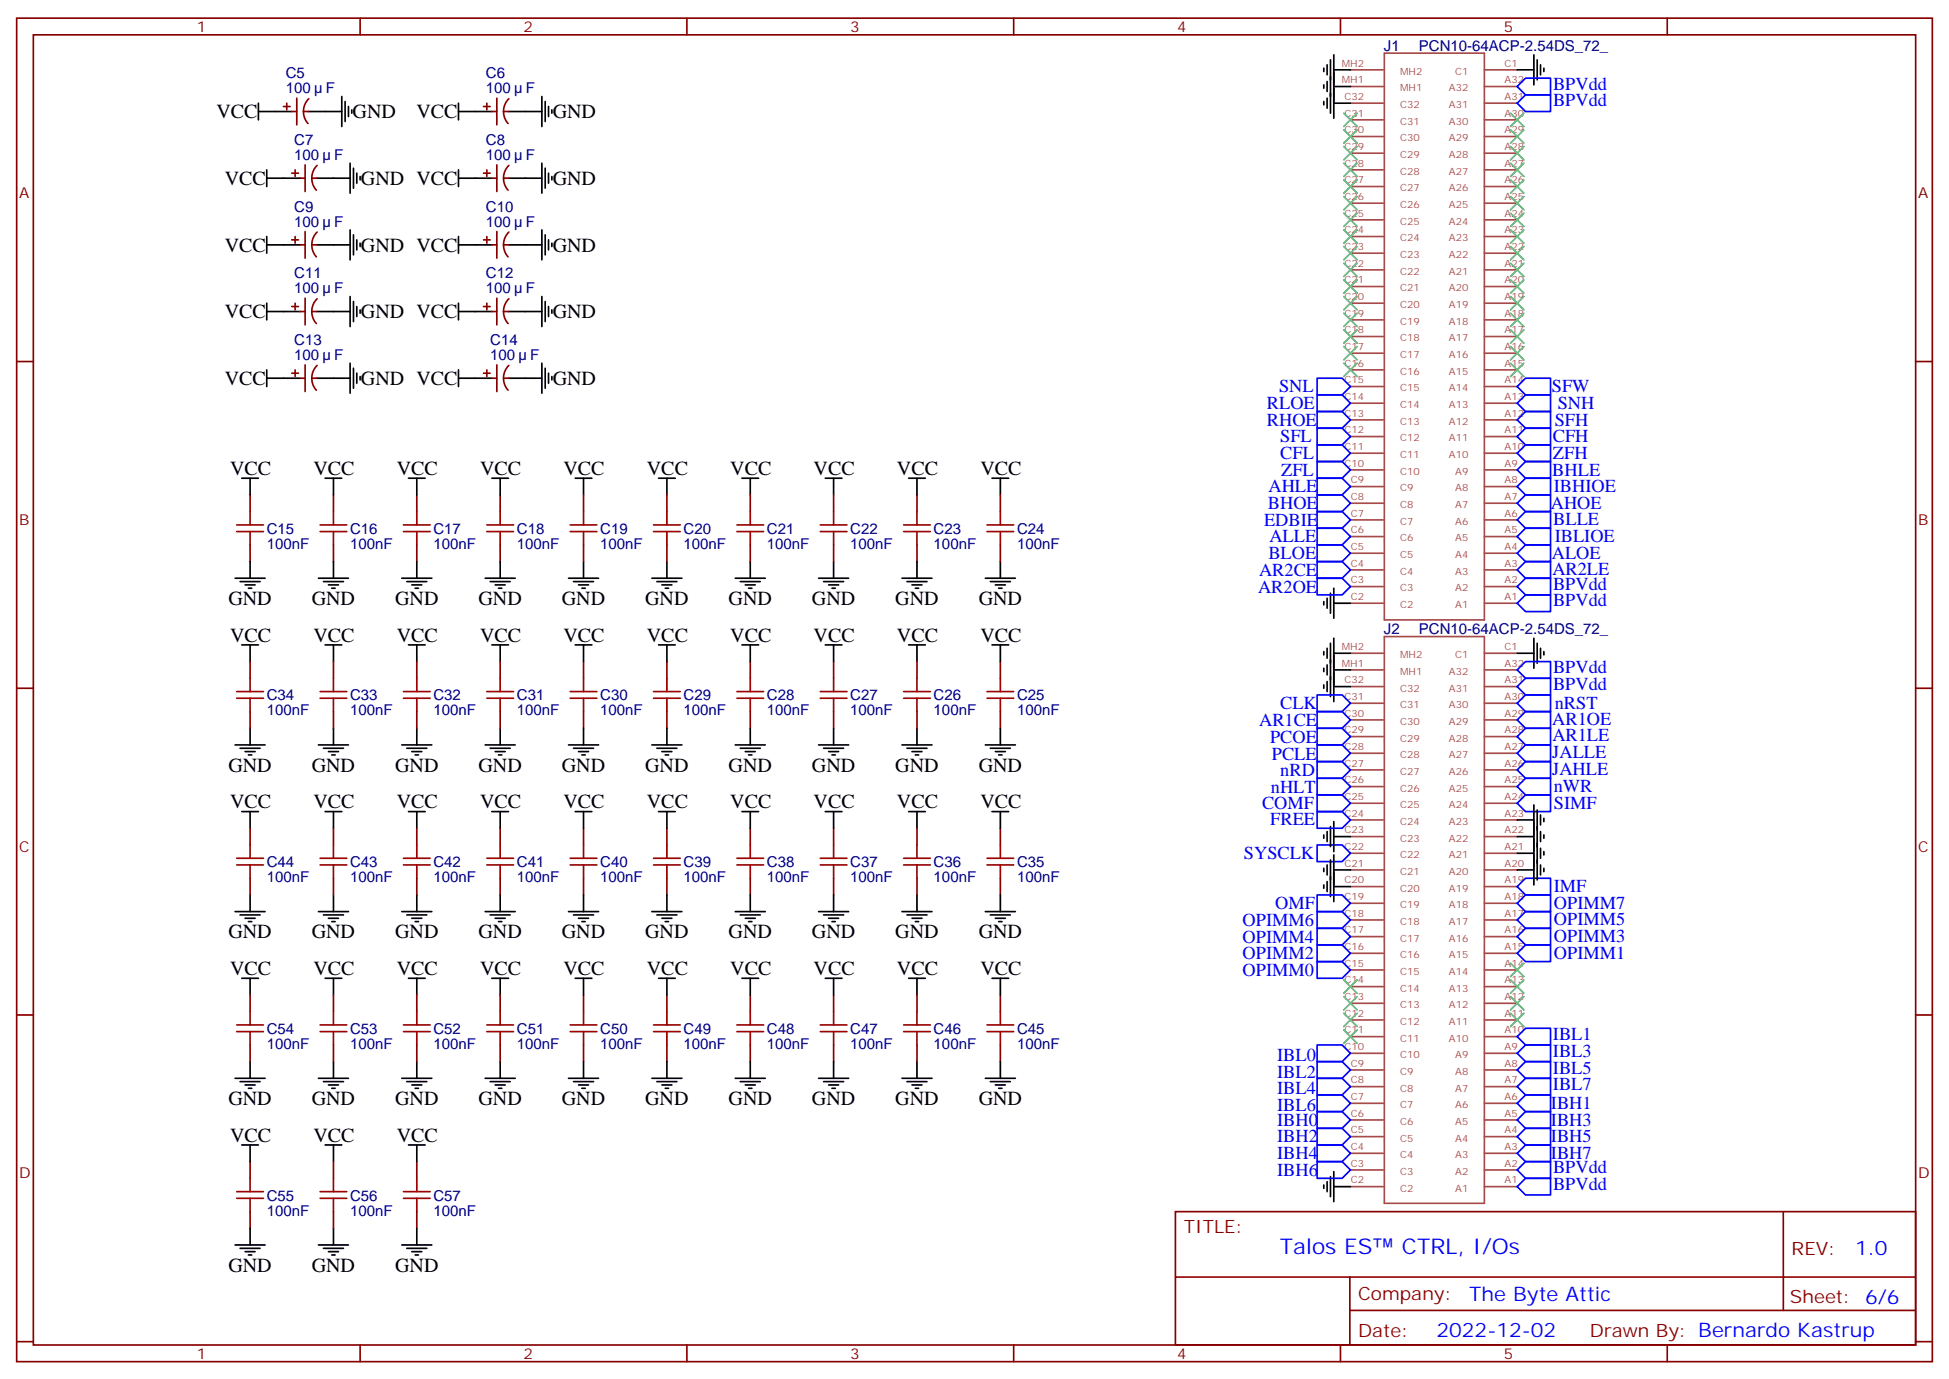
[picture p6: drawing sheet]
<svg xmlns="http://www.w3.org/2000/svg" width="412mm" height="292mm" viewBox="0 0 412 292" stroke-linecap="round" stroke-linejoin="round" font-family="sans-serif">
<defs><g id="words">
<g font-size="4.6" fill="#00f">
<text x="270.8" y="265.5">Talos ES</text>
<text x="296.6" y="265.5">CTRL, I/Os</text>
</g>
<g font-size="4.2">
<text x="45.8" y="25">VCC</text>
<text x="74.6" y="25">GND</text>
<text x="88.1" y="25">VCC</text>
<text x="116.9" y="25">GND</text>
<text x="47.6" y="39.1">VCC</text>
<text x="76.4" y="39.1">GND VCC</text>
<text x="116.9" y="39.1">GND</text>
<text x="47.6" y="53.2">VCC</text>
<text x="76.4" y="53.2">GND VCC</text>
<text x="116.9" y="53.2">GND</text>
<text x="47.6" y="67.3">VCC</text>
<text x="76.4" y="67.3">GND VCC</text>
<text x="116.9" y="67.3">GND</text>
<text x="47.6" y="81.5">VCC</text>
<text x="76.4" y="81.5">GND VCC</text>
<text x="116.9" y="81.5">GND</text>
<text x="48.7" y="100.5">VCC</text>
<text x="66.3" y="100.5">VCC</text>
<text x="84" y="100.5">VCC</text>
<text x="101.6" y="100.5">VCC</text>
<text x="119.2" y="100.5">VCC</text>
<text x="136.9" y="100.5">VCC</text>
<text x="154.5" y="100.5">VCC</text>
<text x="172.2" y="100.5">VCC</text>
<text x="189.8" y="100.5">VCC</text>
<text x="207.4" y="100.5">VCC</text>
<text x="48.3" y="128">GND</text>
<text x="66" y="128">GND</text>
<text x="83.6" y="128">GND</text>
<text x="101.2" y="128">GND</text>
<text x="118.9" y="128">GND</text>
<text x="136.5" y="128">GND</text>
<text x="154.2" y="128">GND</text>
<text x="171.8" y="128">GND</text>
<text x="189.4" y="128">GND</text>
<text x="207.1" y="128">GND</text>
<text x="48.7" y="135.8">VCC</text>
<text x="66.3" y="135.8">VCC</text>
<text x="84" y="135.8">VCC</text>
<text x="101.6" y="135.8">VCC</text>
<text x="119.2" y="135.8">VCC</text>
<text x="136.9" y="135.8">VCC</text>
<text x="154.5" y="135.8">VCC</text>
<text x="172.2" y="135.8">VCC</text>
<text x="189.8" y="135.8">VCC</text>
<text x="207.4" y="135.8">VCC</text>
<text x="48.3" y="163.3">GND</text>
<text x="66" y="163.3">GND</text>
<text x="83.6" y="163.3">GND</text>
<text x="101.2" y="163.3">GND</text>
<text x="118.9" y="163.3">GND</text>
<text x="136.5" y="163.3">GND</text>
<text x="154.2" y="163.3">GND</text>
<text x="171.8" y="163.3">GND</text>
<text x="189.4" y="163.3">GND</text>
<text x="207.1" y="163.3">GND</text>
<text x="48.7" y="171.1">VCC</text>
<text x="66.3" y="171.1">VCC</text>
<text x="84" y="171.1">VCC</text>
<text x="101.6" y="171.1">VCC</text>
<text x="119.2" y="171.1">VCC</text>
<text x="136.9" y="171.1">VCC</text>
<text x="154.5" y="171.1">VCC</text>
<text x="172.2" y="171.1">VCC</text>
<text x="189.8" y="171.1">VCC</text>
<text x="207.4" y="171.1">VCC</text>
<text x="48.3" y="198.6">GND</text>
<text x="66" y="198.6">GND</text>
<text x="83.6" y="198.6">GND</text>
<text x="101.2" y="198.6">GND</text>
<text x="118.9" y="198.6">GND</text>
<text x="136.5" y="198.6">GND</text>
<text x="154.2" y="198.6">GND</text>
<text x="171.8" y="198.6">GND</text>
<text x="189.4" y="198.6">GND</text>
<text x="207.1" y="198.6">GND</text>
<text x="48.7" y="206.3">VCC</text>
<text x="66.3" y="206.3">VCC</text>
<text x="84" y="206.3">VCC</text>
<text x="101.6" y="206.3">VCC</text>
<text x="119.2" y="206.3">VCC</text>
<text x="136.9" y="206.3">VCC</text>
<text x="154.5" y="206.3">VCC</text>
<text x="172.2" y="206.3">VCC</text>
<text x="189.8" y="206.3">VCC</text>
<text x="207.4" y="206.3">VCC</text>
<text x="48.3" y="233.9">GND</text>
<text x="66" y="233.9">GND</text>
<text x="83.6" y="233.9">GND</text>
<text x="101.2" y="233.9">GND</text>
<text x="118.9" y="233.9">GND</text>
<text x="136.5" y="233.9">GND</text>
<text x="154.2" y="233.9">GND</text>
<text x="171.8" y="233.9">GND</text>
<text x="189.4" y="233.9">GND</text>
<text x="207.1" y="233.9">GND</text>
<text x="48.7" y="241.6">VCC</text>
<text x="66.3" y="241.6">VCC</text>
<text x="84" y="241.6">VCC</text>
<text x="48.3" y="269.1">GND</text>
<text x="66" y="269.1">GND</text>
<text x="83.6" y="269.1">GND</text>
</g>
<g font-size="4.2" fill="#00f">
<text x="392.5" y="265.7">1.0</text>
<text x="310.9" y="275.3">The Byte Attic</text>
<text x="304" y="283.1">2022-12-02</text>
</g>
<g font-size="3.9" fill="#00f">
<text x="328.6" y="22.5">BPVdd</text>
<text x="328.6" y="19">BPVdd</text>
<text x="270.7" y="83">SNL</text>
<text x="328.4" y="83">SFW</text>
<text x="268.1" y="86.5">RLOE</text>
<text x="329.6" y="86.6">SNH</text>
<text x="268.1" y="90.1">RHOE</text>
<text x="270.9" y="93.6">SFL</text>
<text x="328.6" y="93.6">CFH</text>
<text x="329" y="90.1">SFH</text>
<text x="270.9" y="97.1">CFL</text>
<text x="271.1" y="100.7">ZFL</text>
<text x="328.5" y="100.6">BHLE</text>
<text x="328.6" y="97.1">ZFH</text>
<text x="268.3" y="107.7">BHOE</text>
<text x="268.4" y="104.2">AHLE</text>
<text x="328.1" y="107.7">AHOE</text>
<text x="328.8" y="104.2">IBHIOE</text>
<text x="267.5" y="111.3">EDBIE</text>
<text x="328.7" y="111.2">BLLE</text>
<text x="268.4" y="118.3">BLOE</text>
<text x="268.6" y="114.8">ALLE</text>
<text x="328.4" y="118.3">ALOE</text>
<text x="329" y="114.7">IBLIOE</text>
<text x="266.2" y="125.5">AR2OE</text>
<text x="266.4" y="122">AR2CE</text>
<text x="328.5" y="121.7">AR2LE</text>
<text x="328.6" y="124.8">BPVdd</text>
<text x="328.6" y="128.3">BPVdd</text>
<text x="328.6" y="142.5">BPVdd</text>
<text x="328.6" y="146">BPVdd</text>
<text x="266.4" y="153.7">AR1CE</text>
<text x="270.9" y="150.1">CLK</text>
<text x="328.5" y="153.4">AR1OE</text>
<text x="329" y="150">nRST</text>
<text x="268.7" y="157.3">PCOE</text>
<text x="269.1" y="160.8">PCLE</text>
<text x="328.5" y="160.5">JALLE</text>
<text x="328.5" y="156.9">AR1LE</text>
<text x="268.9" y="167.7">nHLT</text>
<text x="270.9" y="164.2">nRD</text>
<text x="328.4" y="164">JAHLE</text>
<text x="328.8" y="167.6">nWR</text>
<text x="267" y="171.3">COMF</text>
<text x="328.8" y="171.2">SIMF</text>
<text x="268.8" y="174.7">FREE</text>
<text x="263.2" y="181.8">SYSCLK</text>
<text x="328.8" y="188.8">IMF</text>
<text x="262.9" y="196">OPIMM6</text>
<text x="269.8" y="192.4">OMF</text>
<text x="328.8" y="192.3">OPIMM7</text>
<text x="328.8" y="195.9">OPIMM5</text>
<text x="262.9" y="199.5">OPIMM4</text>
<text x="262.9" y="203">OPIMM2</text>
<text x="328.8" y="199.4">OPIMM3</text>
<text x="328.8" y="202.9">OPIMM1</text>
<text x="262.9" y="206.5">OPIMM0</text>
<text x="328.6" y="220.2">IBL1</text>
<text x="270.2" y="224.5">IBL0</text>
<text x="328.6" y="223.7">IBL3</text>
<text x="328.6" y="227.3">IBL5</text>
<text x="270.2" y="228.1">IBL2</text>
<text x="270.2" y="231.6">IBL4</text>
<text x="328.6" y="230.8">IBL7</text>
<text x="270.2" y="238.2">IBH0</text>
<text x="270.2" y="235.1">IBL6</text>
<text x="328.2" y="234.7">IBH1</text>
<text x="328.2" y="238.3">IBH3</text>
<text x="270.2" y="241.8">IBH2</text>
<text x="270.2" y="245.3">IBH4</text>
<text x="328.2" y="241.8">IBH5</text>
<text x="328.2" y="245.3">IBH7</text>
<text x="270.2" y="248.8">IBH6</text>
<text x="328.6" y="248.3">BPVdd</text>
<text x="328.6" y="251.8">BPVdd</text>
</g>
<g font-size="3.9" fill="#800">
<text x="250.5" y="261">TITLE:</text>
<text x="379.1" y="265.7">REV:</text>
<text x="287.4" y="275.2">Company:</text>
<text x="378.7" y="275.8">Sheet: 6/6</text>
<text x="287.4" y="282.9">Date:</text>
<text x="336.4" y="283">Drawn By: Bernardo Kastrup</text>
</g>
<g font-size="3.2" fill="#800">
<text x="41.6" y="6.8">1</text>
<text x="110.8" y="6.8">2</text>
<text x="179.9" y="6.8">3</text>
<text x="249.1" y="6.8">4</text>
<text x="318.2" y="6.8">5</text>
<text x="4.1" y="41.9">A</text>
<text x="405.9" y="41.9">A</text>
<text x="4.1" y="111.1">B</text>
<text x="405.9" y="111.1">B</text>
<text x="4.1" y="180.2">C</text>
<text x="405.9" y="180.2">C</text>
<text x="4.1" y="249.4">D</text>
<text x="405.9" y="249.4">D</text>
<text x="41.6" y="287.7">1</text>
<text x="110.8" y="287.7">2</text>
<text x="179.9" y="287.7">3</text>
<text x="249.1" y="287.7">4</text>
<text x="318.2" y="287.7">5</text>
</g>
<g font-size="3.2" fill="#000080">
<text x="292.8" y="10.7">J1</text>
<text x="300.2" y="10.7">PCN10-64ACP-2.54DS_72_</text>
<text x="60.5" y="16.5">C5</text>
<text x="102.8" y="16.5">C6</text>
<text x="60.5" y="19.7">100</text>
<text x="69" y="19.7">F</text>
<text x="102.8" y="19.7">100</text>
<text x="111.3" y="19.7">F</text>
<text x="62.2" y="33.8">100</text>
<text x="62.2" y="30.7">C7</text>
<text x="70.7" y="33.8">F</text>
<text x="102.8" y="33.8">100</text>
<text x="102.8" y="30.7">C8</text>
<text x="111.3" y="33.8">F</text>
<text x="62.2" y="47.9">100</text>
<text x="62.2" y="44.8">C9</text>
<text x="70.7" y="47.9">F</text>
<text x="102.8" y="47.9">100</text>
<text x="102.8" y="44.8">C10</text>
<text x="111.3" y="47.9">F</text>
<text x="62.2" y="58.9">C11</text>
<text x="102.8" y="58.9">C12</text>
<text x="62.2" y="62.1">100</text>
<text x="70.7" y="62.1">F</text>
<text x="102.8" y="62.1">100</text>
<text x="111.3" y="62.1">F</text>
<text x="62.2" y="76.2">100</text>
<text x="62.2" y="73">C13</text>
<text x="70.7" y="76.2">F</text>
<text x="103.7" y="76.2">100</text>
<text x="103.7" y="73.1">C14</text>
<text x="112.2" y="76.2">F</text>
<text x="56.4" y="113">C15</text>
<text x="74.1" y="113">C16</text>
<text x="91.7" y="113">C17</text>
<text x="109.4" y="113">C18</text>
<text x="127" y="113">C19</text>
<text x="144.6" y="113">C20</text>
<text x="162.3" y="113">C21</text>
<text x="179.9" y="113">C22</text>
<text x="197.6" y="113">C23</text>
<text x="215.2" y="113">C24</text>
<text x="56.4" y="116.1">100nF</text>
<text x="74.1" y="116.1">100nF</text>
<text x="91.7" y="116.1">100nF</text>
<text x="109.4" y="116.1">100nF</text>
<text x="127" y="116.1">100nF</text>
<text x="144.6" y="116.1">100nF</text>
<text x="162.3" y="116.1">100nF</text>
<text x="179.9" y="116.1">100nF</text>
<text x="197.6" y="116.1">100nF</text>
<text x="215.2" y="116.1">100nF</text>
<text x="292.8" y="134.2">J2</text>
<text x="300.2" y="134.2">PCN10-64ACP-2.54DS_72_</text>
<text x="56.4" y="148.3">C34</text>
<text x="74.1" y="148.3">C33</text>
<text x="91.7" y="148.3">C32</text>
<text x="109.4" y="148.3">C31</text>
<text x="127" y="148.3">C30</text>
<text x="144.6" y="148.3">C29</text>
<text x="162.3" y="148.3">C28</text>
<text x="179.9" y="148.3">C27</text>
<text x="197.6" y="148.3">C26</text>
<text x="215.2" y="148.3">C25</text>
<text x="56.4" y="151.4">100nF</text>
<text x="74.1" y="151.4">100nF</text>
<text x="91.7" y="151.4">100nF</text>
<text x="109.4" y="151.4">100nF</text>
<text x="127" y="151.4">100nF</text>
<text x="144.6" y="151.4">100nF</text>
<text x="162.3" y="151.4">100nF</text>
<text x="179.9" y="151.4">100nF</text>
<text x="197.6" y="151.4">100nF</text>
<text x="215.2" y="151.4">100nF</text>
<text x="56.4" y="183.5">C44</text>
<text x="74.1" y="183.5">C43</text>
<text x="91.7" y="183.5">C42</text>
<text x="109.4" y="183.5">C41</text>
<text x="127" y="183.5">C40</text>
<text x="144.6" y="183.5">C39</text>
<text x="162.3" y="183.5">C38</text>
<text x="179.9" y="183.5">C37</text>
<text x="197.6" y="183.5">C36</text>
<text x="215.2" y="183.5">C35</text>
<text x="56.4" y="186.7">100nF</text>
<text x="74.1" y="186.7">100nF</text>
<text x="91.7" y="186.7">100nF</text>
<text x="109.4" y="186.7">100nF</text>
<text x="127" y="186.7">100nF</text>
<text x="144.6" y="186.7">100nF</text>
<text x="162.3" y="186.7">100nF</text>
<text x="179.9" y="186.7">100nF</text>
<text x="197.6" y="186.7">100nF</text>
<text x="215.2" y="186.7">100nF</text>
<text x="56.4" y="222">100nF</text>
<text x="56.4" y="218.8">C54</text>
<text x="74.1" y="222">100nF</text>
<text x="74.1" y="218.8">C53</text>
<text x="91.7" y="222">100nF</text>
<text x="91.7" y="218.8">C52</text>
<text x="109.4" y="222">100nF</text>
<text x="109.4" y="218.8">C51</text>
<text x="127" y="222">100nF</text>
<text x="127" y="218.8">C50</text>
<text x="144.6" y="222">100nF</text>
<text x="144.6" y="218.8">C49</text>
<text x="162.3" y="222">100nF</text>
<text x="162.3" y="218.8">C48</text>
<text x="179.9" y="222">100nF</text>
<text x="179.9" y="218.8">C47</text>
<text x="197.6" y="222">100nF</text>
<text x="197.6" y="218.8">C46</text>
<text x="215.2" y="222">100nF</text>
<text x="215.2" y="218.8">C45</text>
<text x="56.4" y="257.3">100nF</text>
<text x="56.4" y="254.1">C55</text>
<text x="74.1" y="257.3">100nF</text>
<text x="74.1" y="254.1">C56</text>
<text x="91.7" y="257.3">100nF</text>
<text x="91.7" y="254.1">C57</text>
</g>
<g font-size="2.1" fill="#a54b4b">
<text x="283.9" y="17.6">MH1</text>
<text x="283.9" y="14.1">MH2</text>
<text x="296.3" y="15.8">MH2</text>
<text x="307.9" y="15.8">C1</text>
<text x="318.4" y="17.6">A32</text>
<text x="318.4" y="14.1">C1</text>
<text x="284.5" y="21.1">C32</text>
<text x="296.3" y="22.9">C32</text>
<text x="296.3" y="19.3">MH1</text>
<text x="306.6" y="22.9">A31</text>
<text x="306.6" y="19.3">A32</text>
<text x="318.4" y="21.1">A31</text>
<text x="284.5" y="28.2">C30</text>
<text x="284.5" y="24.7">C31</text>
<text x="296.3" y="29.9">C30</text>
<text x="296.3" y="26.4">C31</text>
<text x="306.6" y="29.9">A29</text>
<text x="306.6" y="26.4">A30</text>
<text x="318.4" y="28.2">A29</text>
<text x="318.4" y="24.7">A30</text>
<text x="284.5" y="35.3">C28</text>
<text x="284.5" y="31.7">C29</text>
<text x="296.3" y="33.5">C29</text>
<text x="306.6" y="33.5">A28</text>
<text x="318.4" y="35.3">A27</text>
<text x="318.4" y="31.7">A28</text>
<text x="284.5" y="38.8">C27</text>
<text x="296.3" y="40.5">C27</text>
<text x="296.3" y="37">C28</text>
<text x="306.6" y="40.5">A26</text>
<text x="306.6" y="37">A27</text>
<text x="318.4" y="38.8">A26</text>
<text x="284.5" y="45.8">C25</text>
<text x="284.5" y="42.3">C26</text>
<text x="296.3" y="47.6">C25</text>
<text x="296.3" y="44">C26</text>
<text x="306.6" y="47.6">A24</text>
<text x="306.6" y="44">A25</text>
<text x="318.4" y="45.8">A24</text>
<text x="318.4" y="42.3">A25</text>
<text x="284.5" y="52.9">C23</text>
<text x="284.5" y="49.4">C24</text>
<text x="296.3" y="51.1">C24</text>
<text x="306.6" y="51.1">A23</text>
<text x="318.4" y="52.9">A22</text>
<text x="318.4" y="49.4">A23</text>
<text x="284.5" y="59.9">C21</text>
<text x="284.5" y="56.4">C22</text>
<text x="296.3" y="58.2">C22</text>
<text x="296.3" y="54.6">C23</text>
<text x="306.6" y="58.2">A21</text>
<text x="306.6" y="54.6">A22</text>
<text x="318.4" y="59.9">A20</text>
<text x="318.4" y="56.4">A21</text>
<text x="284.5" y="63.5">C20</text>
<text x="296.3" y="65.2">C20</text>
<text x="296.3" y="61.7">C21</text>
<text x="306.6" y="65.2">A19</text>
<text x="306.6" y="61.7">A20</text>
<text x="318.4" y="63.5">A19</text>
<text x="284.5" y="70.5">C18</text>
<text x="284.5" y="67">C19</text>
<text x="296.3" y="68.7">C19</text>
<text x="306.6" y="68.7">A18</text>
<text x="318.4" y="70.5">A17</text>
<text x="318.4" y="67">A18</text>
<text x="284.5" y="77.6">C16</text>
<text x="284.5" y="74.1">C17</text>
<text x="296.3" y="75.8">C17</text>
<text x="296.3" y="72.3">C18</text>
<text x="306.6" y="75.8">A16</text>
<text x="306.6" y="72.3">A17</text>
<text x="318.4" y="77.6">A15</text>
<text x="318.4" y="74.1">A16</text>
<text x="284.5" y="81.1">C15</text>
<text x="296.3" y="82.8">C15</text>
<text x="296.3" y="79.3">C16</text>
<text x="306.6" y="82.8">A14</text>
<text x="306.6" y="79.3">A15</text>
<text x="318.4" y="81.1">A14</text>
<text x="284.5" y="88.2">C13</text>
<text x="284.5" y="84.6">C14</text>
<text x="296.3" y="89.9">C13</text>
<text x="296.3" y="86.4">C14</text>
<text x="306.6" y="89.9">A12</text>
<text x="306.6" y="86.4">A13</text>
<text x="318.4" y="88.2">A12</text>
<text x="318.4" y="84.6">A13</text>
<text x="284.5" y="95.2">C11</text>
<text x="284.5" y="91.7">C12</text>
<text x="296.3" y="93.4">C12</text>
<text x="306.6" y="93.4">A11</text>
<text x="318.4" y="95.2">A10</text>
<text x="318.4" y="91.7">A11</text>
<text x="284.5" y="98.8">C10</text>
<text x="296.3" y="100.5">C10</text>
<text x="296.3" y="97">C11</text>
<text x="306.6" y="97">A10</text>
<text x="307.9" y="100.5">A9</text>
<text x="318.4" y="98.8">A9</text>
<text x="285.8" y="105.8">C8</text>
<text x="285.8" y="102.3">C9</text>
<text x="296.3" y="107.5">C8</text>
<text x="296.3" y="104">C9</text>
<text x="307.9" y="107.5">A7</text>
<text x="307.9" y="104">A8</text>
<text x="318.4" y="105.8">A7</text>
<text x="318.4" y="102.3">A8</text>
<text x="285.8" y="112.9">C6</text>
<text x="285.8" y="109.3">C7</text>
<text x="296.3" y="111.1">C7</text>
<text x="307.9" y="111.1">A6</text>
<text x="318.4" y="112.9">A5</text>
<text x="318.4" y="109.3">A6</text>
<text x="285.8" y="119.9">C4</text>
<text x="285.8" y="116.4">C5</text>
<text x="296.3" y="118.1">C5</text>
<text x="296.3" y="114.6">C6</text>
<text x="307.9" y="118.1">A4</text>
<text x="307.9" y="114.6">A5</text>
<text x="318.4" y="119.9">A3</text>
<text x="318.4" y="116.4">A4</text>
<text x="285.8" y="123.4">C3</text>
<text x="296.3" y="125.2">C3</text>
<text x="296.3" y="121.7">C4</text>
<text x="307.9" y="125.2">A2</text>
<text x="307.9" y="121.7">A3</text>
<text x="318.4" y="123.4">A2</text>
<text x="285.8" y="127">C2</text>
<text x="296.3" y="128.7">C2</text>
<text x="307.9" y="128.7">A1</text>
<text x="318.4" y="127">A1</text>
<text x="283.9" y="137.6">MH2</text>
<text x="318.4" y="137.6">C1</text>
<text x="283.9" y="141.1">MH1</text>
<text x="296.3" y="142.8">MH1</text>
<text x="296.3" y="139.3">MH2</text>
<text x="306.6" y="142.8">A32</text>
<text x="307.9" y="139.3">C1</text>
<text x="318.4" y="141.1">A32</text>
<text x="284.5" y="148.1">C31</text>
<text x="284.5" y="144.6">C32</text>
<text x="296.3" y="149.9">C31</text>
<text x="296.3" y="146.3">C32</text>
<text x="306.6" y="149.9">A30</text>
<text x="306.6" y="146.3">A31</text>
<text x="318.4" y="148.1">A30</text>
<text x="318.4" y="144.6">A31</text>
<text x="284.5" y="155.2">C29</text>
<text x="284.5" y="151.7">C30</text>
<text x="296.3" y="153.4">C30</text>
<text x="306.6" y="153.4">A29</text>
<text x="318.4" y="155.2">A28</text>
<text x="318.4" y="151.7">A29</text>
<text x="284.5" y="158.7">C28</text>
<text x="296.3" y="160.5">C28</text>
<text x="296.3" y="156.9">C29</text>
<text x="306.6" y="160.5">A27</text>
<text x="306.6" y="156.9">A28</text>
<text x="318.4" y="158.7">A27</text>
<text x="284.5" y="165.8">C26</text>
<text x="284.5" y="162.3">C27</text>
<text x="296.3" y="167.5">C26</text>
<text x="296.3" y="164">C27</text>
<text x="306.6" y="167.5">A25</text>
<text x="306.6" y="164">A26</text>
<text x="318.4" y="165.8">A25</text>
<text x="318.4" y="162.3">A26</text>
<text x="284.5" y="172.8">C24</text>
<text x="284.5" y="169.3">C25</text>
<text x="296.3" y="171">C25</text>
<text x="306.6" y="171">A24</text>
<text x="318.4" y="172.8">A23</text>
<text x="318.4" y="169.3">A24</text>
<text x="284.5" y="179.9">C22</text>
<text x="284.5" y="176.4">C23</text>
<text x="296.3" y="178.1">C23</text>
<text x="296.3" y="174.6">C24</text>
<text x="306.6" y="178.1">A22</text>
<text x="306.6" y="174.6">A23</text>
<text x="318.4" y="179.9">A21</text>
<text x="318.4" y="176.4">A22</text>
<text x="284.5" y="183.4">C21</text>
<text x="296.3" y="185.2">C21</text>
<text x="296.3" y="181.6">C22</text>
<text x="306.6" y="185.2">A20</text>
<text x="306.6" y="181.6">A21</text>
<text x="318.4" y="183.4">A20</text>
<text x="284.5" y="190.5">C19</text>
<text x="284.5" y="186.9">C20</text>
<text x="296.3" y="188.7">C20</text>
<text x="306.6" y="188.7">A19</text>
<text x="318.4" y="190.5">A18</text>
<text x="318.4" y="186.9">A19</text>
<text x="284.5" y="197.5">C17</text>
<text x="284.5" y="194">C18</text>
<text x="296.3" y="195.7">C18</text>
<text x="296.3" y="192.2">C19</text>
<text x="306.6" y="195.7">A17</text>
<text x="306.6" y="192.2">A18</text>
<text x="318.4" y="197.5">A16</text>
<text x="318.4" y="194">A17</text>
<text x="284.5" y="201.1">C16</text>
<text x="296.3" y="202.8">C16</text>
<text x="296.3" y="199.3">C17</text>
<text x="306.6" y="202.8">A15</text>
<text x="306.6" y="199.3">A16</text>
<text x="318.4" y="201.1">A15</text>
<text x="284.5" y="208.1">C14</text>
<text x="284.5" y="204.6">C15</text>
<text x="296.3" y="209.8">C14</text>
<text x="296.3" y="206.3">C15</text>
<text x="306.6" y="209.8">A13</text>
<text x="306.6" y="206.3">A14</text>
<text x="318.4" y="208.1">A13</text>
<text x="318.4" y="204.6">A14</text>
<text x="284.5" y="215.2">C12</text>
<text x="284.5" y="211.6">C13</text>
<text x="296.3" y="213.4">C13</text>
<text x="306.6" y="213.4">A12</text>
<text x="318.4" y="215.2">A11</text>
<text x="318.4" y="211.6">A12</text>
<text x="284.5" y="218.7">C11</text>
<text x="296.3" y="220.4">C11</text>
<text x="296.3" y="216.9">C12</text>
<text x="306.6" y="220.4">A10</text>
<text x="306.6" y="216.9">A11</text>
<text x="318.4" y="218.7">A10</text>
<text x="284.5" y="222.2">C10</text>
<text x="285.8" y="225.8">C9</text>
<text x="296.3" y="227.5">C9</text>
<text x="296.3" y="224">C10</text>
<text x="307.9" y="227.5">A8</text>
<text x="307.9" y="224">A9</text>
<text x="318.4" y="225.8">A8</text>
<text x="318.4" y="222.2">A9</text>
<text x="285.8" y="232.8">C7</text>
<text x="285.8" y="229.3">C8</text>
<text x="296.3" y="231">C8</text>
<text x="307.9" y="231">A7</text>
<text x="318.4" y="232.8">A6</text>
<text x="318.4" y="229.3">A7</text>
<text x="285.8" y="239.9">C5</text>
<text x="285.8" y="236.3">C6</text>
<text x="296.3" y="238.1">C6</text>
<text x="296.3" y="234.5">C7</text>
<text x="307.9" y="238.1">A5</text>
<text x="307.9" y="234.5">A6</text>
<text x="318.4" y="239.9">A4</text>
<text x="318.4" y="236.3">A5</text>
<text x="285.8" y="243.4">C4</text>
<text x="296.3" y="245.1">C4</text>
<text x="296.3" y="241.6">C5</text>
<text x="307.9" y="245.1">A3</text>
<text x="307.9" y="241.6">A4</text>
<text x="318.4" y="243.4">A3</text>
<text x="285.8" y="250.4">C2</text>
<text x="285.8" y="246.9">C3</text>
<text x="296.3" y="248.7">C3</text>
<text x="307.9" y="248.7">A2</text>
<text x="318.4" y="250.4">A1</text>
<text x="318.4" y="246.9">A2</text>
<text x="296.3" y="252.2">C2</text>
<text x="307.9" y="252.2">A1</text>
</g>
</g></defs>
<g fill="none" stroke="#870000" stroke-width=".35">
<path d="M3.5 3.8h405.4v284.4h-405.4zM7.1 7.4h398.2v277.3h-398.2zM76.2 3.8v3.6M145.3 3.8v3.6M214.5 3.8v3.6M283.6 3.8v3.6M352.8 3.8v3.6M60 22.5h1.4M60.7 21.8v1.4M61.7 23.6h1.1M61.7 36.7h1.4M62.4 35.9v1.5"/>
<path d="M62.8 20.8v5.6M63.5 37.7h1.1M64.2 23.6h1.1M64.6 34.9v5.6M65.3 20.9a3.8 3.8 0 0 0-.1 5.2M66 37.7h1M67.1 35a3.8 3.8 0 0 0-.2 5.2M102.3 22.5h1.4M102.3 36.7h1.4M103 21.8v1.4M103 35.9v1.5M104.1 23.6h1"/>
<path d="M104.1 37.7h1M105.1 20.8v5.6M105.1 34.9v5.6M106.5 23.6h1.1M106.5 37.7h1.1M107.7 20.9a3.8 3.8 0 0 0-.2 5.2M107.7 35a3.8 3.8 0 0 0-.2 5.2M61.7 50.8h1.4M62.4 50.1v1.4M63.5 51.8h1.1M64.6 49v5.6M66 51.8h1"/>
<path d="M67.1 49.1a3.8 3.8 0 0 0-.2 5.3M102.3 50.8h1.4M103 50.1v1.4M104.1 51.8h1M105.1 49v5.6M106.5 51.8h1.1M107.7 49.1a3.8 3.8 0 0 0-.2 5.3M3.5 76.5h3.6M61.7 79h1.4M61.7 64.9h1.4M62.4 64.2v1.4M62.4 78.3v1.4"/>
<path d="M63.5 65.9h1.1M64.6 63.1v5.7M64.6 77.2v5.7M66 65.9h1M67.1 63.2a3.8 3.8 0 0 0-.2 5.3M67.1 77.3a3.8 3.8 0 0 0-.2 5.3M102.3 79h1.4M102.3 64.9h1.4M103 64.2v1.4M103 78.3v1.4M104.1 65.9h1M105.1 63.1v5.7"/>
<path d="M105.1 77.2v5.7M106.5 65.9h1.1M107.7 77.3a3.8 3.8 0 0 0-.2 5.3M107.7 63.2a3.8 3.8 0 0 0-.2 5.3M405.3 76.5h3.6M63.5 80h1.1M66 80h1M104.1 80h1M106.5 80h1.1M52.9 104.7v3.6M52.9 115.3v3.6M70.6 104.7v3.6"/>
<path d="M70.6 115.3v3.6M88.2 104.7v3.6M88.2 115.3v3.6M105.8 104.7v3.6M105.8 115.3v3.6M123.5 104.7v3.6M123.5 115.3v3.6M141.1 104.7v3.6M141.1 115.3v3.6M158.7 104.7v3.6M158.7 115.3v3.6M176.4 104.7v3.6"/>
<path d="M176.4 115.3v3.6M194 104.7v3.6M194 115.3v3.6M211.7 104.7v3.6M211.7 115.3v3.6M3.5 145.7h3.6M52.9 140v3.5M52.9 150.6v3.5M70.6 140v3.5M70.6 150.6v3.5M88.2 140v3.5M88.2 150.6v3.5"/>
<path d="M105.8 140v3.5M105.8 150.6v3.5M123.5 140v3.5M123.5 150.6v3.5M141.1 140v3.5M141.1 150.6v3.5M158.7 140v3.5M158.7 150.6v3.5M176.4 140v3.5M176.4 150.6v3.5M194 140v3.5M194 150.6v3.5"/>
<path d="M211.7 140v3.5M211.7 150.6v3.5M405.3 145.7h3.6M52.9 175.3v3.5M70.6 175.3v3.5M88.2 175.3v3.5M105.8 175.3v3.5M123.5 175.3v3.5M141.1 175.3v3.5M158.7 175.3v3.5M176.4 175.3v3.5M194 175.3v3.5"/>
<path d="M211.7 175.3v3.5M52.9 185.9v3.5M70.6 185.9v3.5M88.2 185.9v3.5M105.8 185.9v3.5M123.5 185.9v3.5M141.1 185.9v3.5M158.7 185.9v3.5M176.4 185.9v3.5M194 185.9v3.5M211.7 185.9v3.5M3.5 214.8h3.6"/>
<path d="M52.9 210.6v3.5M70.6 210.6v3.5M88.2 210.6v3.5M105.8 210.6v3.5M123.5 210.6v3.5M141.1 210.6v3.5M158.7 210.6v3.5M176.4 210.6v3.5M194 210.6v3.5M211.7 210.6v3.5M405.3 214.8h3.6M52.9 221.2v3.5"/>
<path d="M70.6 221.2v3.5M88.2 221.2v3.5M105.8 221.2v3.5M123.5 221.2v3.5M141.1 221.2v3.5M158.7 221.2v3.5M176.4 221.2v3.5M194 221.2v3.5M211.7 221.2v3.5M52.9 245.9v3.5M52.9 256.4v3.6M70.6 245.9v3.5"/>
<path d="M70.6 256.4v3.6M88.2 245.9v3.5M88.2 256.4v3.6M248.7 256.4h156.6v28.3h-156.6zM377.3 256.5v20.8M248.7 270.3h156.5M285.6 277.3h119.6M285.6 270.3v14.1M3.5 284h3.6M76.2 284.7v3.5M145.3 284.7v3.5M214.5 284.7v3.5"/>
<path d="M283.6 284.7v3.5M352.8 284.7v3.5M405.3 284h3.6"/>
</g>
<g fill="none" stroke="#a64a4a" stroke-width=".35">
<path d="M285.8 18.3h6.9M285.8 14.8h6.9M292.9 11.3h21.2v119.9h-21.2zM314.1 18.3h6.9M314.1 14.8h6.9M285.8 39.5h6.9M285.8 35.9h6.9M285.8 32.4h6.9M285.8 28.9h6.9M285.8 25.4h6.9M285.8 21.8h6.9M314.1 39.5h6.9"/>
<path d="M314.1 35.9h6.9M314.1 32.4h6.9M314.1 28.9h6.9M314.1 25.4h6.9M314.1 21.8h6.9M285.8 57.1h6.9M285.8 53.6h6.9M285.8 50.1h6.9M285.8 46.5h6.9M285.8 43h6.9M314.1 57.1h6.9M314.1 53.6h6.9"/>
<path d="M314.1 50.1h6.9M314.1 46.5h6.9M314.1 43h6.9M285.8 78.3h6.9M285.8 74.8h6.9M285.8 71.2h6.9M285.8 67.7h6.9M285.8 64.2h6.9M285.8 60.6h6.9M314.1 78.3h6.9M314.1 74.8h6.9M314.1 71.2h6.9"/>
<path d="M314.1 67.7h6.9M314.1 64.2h6.9M314.1 60.6h6.9M285.8 99.4h6.9M285.8 95.9h6.9M285.8 92.4h6.9M285.8 88.9h6.9M285.8 85.3h6.9M285.8 81.8h6.9M314.1 99.4h6.9M314.1 95.9h6.9M314.1 92.4h6.9"/>
<path d="M314.1 88.9h6.9M314.1 85.3h6.9M314.1 81.8h6.9M285.8 117.1h6.9M285.8 113.6h6.9M285.8 110h6.9M285.8 106.5h6.9M285.8 103h6.9M314.1 117.1h6.9M314.1 113.6h6.9M314.1 110h6.9M314.1 106.5h6.9"/>
<path d="M314.1 103h6.9M285.8 138.3h6.9M285.8 127.7h6.9M285.8 124.1h6.9M285.8 120.6h6.9M292.9 134.7h21.2v120h-21.2zM314.1 138.3h6.9M314.1 127.7h6.9M314.1 124.1h6.9M314.1 120.6h6.9M285.8 159.4h6.9M285.8 155.9h6.9"/>
<path d="M285.8 152.4h6.9M285.8 148.8h6.9M285.8 145.3h6.9M285.8 141.8h6.9M314.1 159.4h6.9M314.1 155.9h6.9M314.1 152.4h6.9M314.1 148.8h6.9M314.1 145.3h6.9M314.1 141.8h6.9M285.8 177.1h6.9M285.8 173.5h6.9"/>
<path d="M285.8 170h6.9M285.8 166.5h6.9M285.8 162.9h6.9M314.1 177.1h6.9M314.1 173.5h6.9M314.1 170h6.9M314.1 166.5h6.9M314.1 162.9h6.9M285.8 198.2h6.9M285.8 194.7h6.9M285.8 191.2h6.9M285.8 187.6h6.9"/>
<path d="M285.8 184.1h6.9M285.8 180.6h6.9M314.1 198.2h6.9M314.1 194.7h6.9M314.1 191.2h6.9M314.1 187.6h6.9M314.1 184.1h6.9M314.1 180.6h6.9M285.8 219.4h6.9M285.8 215.9h6.9M285.8 212.3h6.9M285.8 208.8h6.9"/>
<path d="M285.8 205.3h6.9M285.8 201.8h6.9M314.1 219.4h6.9M314.1 215.9h6.9M314.1 212.3h6.9M314.1 208.8h6.9M314.1 205.3h6.9M314.1 201.8h6.9M285.8 237h6.9M285.8 233.5h6.9M285.8 230h6.9M285.8 226.4h6.9"/>
<path d="M285.8 222.9h6.9M314.1 237h6.9M314.1 233.5h6.9M314.1 230h6.9M314.1 226.4h6.9M314.1 222.9h6.9M285.8 251.1h6.9M285.8 247.6h6.9M285.8 244.1h6.9M285.8 240.6h6.9M314.1 251.1h6.9M314.1 247.6h6.9"/>
<path d="M314.1 244.1h6.9M314.1 240.6h6.9"/>
</g>
<g fill="none" stroke="#00f" stroke-width=".35">
<path d="M322.8 16.5h5.3v3.6h-5.3l-1.8-1.8zM322.8 20.1h5.3v3.5h-5.3l-1.8-1.8zM278.7 83.6h5.3l1.8 1.7-1.8 1.8h-5.3zM278.7 87.1h5.3l1.8 1.8-1.8 1.7h-5.3zM278.7 80h5.3l1.8 1.8-1.8 1.8h-5.3zM278.7 97.7h5.3l1.8 1.7-1.8 1.8h-5.3zM278.7 94.2h5.3l1.8 1.7-1.8 1.8h-5.3zM278.7 90.6h5.3l1.8 1.8-1.8 1.8h-5.3zM321 88.9l1.8-1.8h5.3v3.5h-5.3zM322.8 83.6h5.3v3.5h-5.3l-1.8-1.8zM322.8 80h5.3v3.6h-5.3l-1.8-1.8zM322.8 94.2h5.3v3.5h-5.3l-1.8-1.8z"/>
<path d="M322.8 90.6h5.3v3.6h-5.3l-1.8-1.8zM322.8 97.7h5.3v3.5h-5.3l-1.8-1.8zM278.7 101.2h5.3l1.8 1.8-1.8 1.7h-5.3zM278.7 115.3h5.3l1.8 1.8-1.8 1.8h-5.3zM278.7 111.8h5.3l1.8 1.8-1.8 1.7h-5.3zM278.7 108.3h5.3l1.8 1.7-1.8 1.8h-5.3zM278.7 104.7h5.3l1.8 1.8-1.8 1.8h-5.3zM278.7 118.9h5.3l1.8 1.7-1.8 1.8h-5.3zM321 106.5l1.8-1.8h5.3v3.6h-5.3zM322.8 101.2h5.3v3.5h-5.3l-1.8-1.7zM322.8 108.3h5.3v3.5h-5.3l-1.8-1.8zM322.8 111.8h5.3v3.5h-5.3l-1.8-1.7z"/>
<path d="M322.8 115.3h5.3v3.6h-5.3l-1.8-1.8zM278.7 122.4h5.3l1.8 1.7-1.8 1.8h-5.3zM321 127.7l1.8-1.8h5.3v3.5h-5.3zM321 120.6l1.8-1.7h5.3v3.5h-5.3zM322.8 122.4h5.3v3.5h-5.3l-1.8-1.8zM278.7 147.1h5.3l1.8 1.7-1.8 1.8h-5.3zM278.7 150.6h5.3l1.8 1.8-1.8 1.7h-5.3zM278.7 154.1h5.3l1.8 1.8-1.8 1.8h-5.3zM278.7 157.7h5.3l1.8 1.7-1.8 1.8h-5.3zM321 141.8l1.8-1.8h5.3v3.5h-5.3zM321 152.4l1.8-1.8h5.3v3.5h-5.3zM321 159.4l1.8-1.7h5.3v3.5h-5.3z"/>
<path d="M322.8 143.5h5.3v3.6h-5.3l-1.8-1.8zM322.8 147.1h5.3v3.5h-5.3l-1.8-1.8zM322.8 154.1h5.3v3.6h-5.3l-1.8-1.8zM278.7 161.2h5.3l1.8 1.7-1.8 1.8h-5.3zM278.7 164.7h5.3l1.8 1.8-1.8 1.7h-5.3zM278.7 168.2h5.3l1.8 1.8-1.8 1.8h-5.3zM278.7 178.8h5.3l1.8 1.8-1.8 1.8h-5.3zM278.7 171.8h5.3l1.8 1.7-1.8 1.8h-5.3zM321 166.5l1.8-1.8h5.3v3.5h-5.3zM322.8 161.2h5.3v3.5h-5.3l-1.8-1.8zM322.8 168.2h5.3v3.6h-5.3l-1.8-1.8zM278.7 192.9h5.3l1.8 1.8-1.8 1.8h-5.3z"/>
<path d="M278.7 196.5h5.3l1.8 1.7-1.8 1.8h-5.3zM278.7 200h5.3l1.8 1.8-1.8 1.7h-5.3zM278.7 189.4h5.3l1.8 1.8-1.8 1.7h-5.3zM321 191.2l1.8-1.8h5.3v3.5h-5.3zM321 194.7l1.8-1.8h5.3v3.6h-5.3zM321 198.2l1.8-1.7h5.3v3.5h-5.3zM322.8 185.9h5.3v3.5h-5.3l-1.8-1.8zM278.7 203.5h5.3l1.8 1.8-1.8 1.7h-5.3zM321 201.8l1.8-1.8h5.3v3.5h-5.3zM322.8 217.6h5.3v3.6h-5.3l-1.8-1.8zM278.7 221.2h5.3l1.8 1.7-1.8 1.8h-5.3zM278.7 224.7h5.3l1.8 1.7-1.8 1.8h-5.3z"/>
<path d="M278.7 228.2h5.3l1.8 1.8-1.8 1.7h-5.3zM278.7 231.7h5.3l1.8 1.8-1.8 1.8h-5.3zM278.7 235.3h5.3l1.8 1.7-1.8 1.8h-5.3zM278.7 238.8h5.3l1.8 1.8-1.8 1.7h-5.3zM321 233.5l1.8-1.8h5.3v3.6h-5.3zM321 237l1.8-1.7h5.3v3.5h-5.3zM322.8 221.2h5.3v3.5h-5.3l-1.8-1.8zM322.8 224.7h5.3v3.5h-5.3l-1.8-1.8zM322.8 228.2h5.3v3.5h-5.3l-1.8-1.7zM322.8 238.8h5.3v3.5h-5.3l-1.8-1.7zM278.7 242.3h5.3l1.8 1.8-1.8 1.8h-5.3zM278.7 245.9h5.3l1.8 1.7-1.8 1.8h-5.3z"/>
<path d="M321 247.6l1.8-1.7h5.3v3.5h-5.3zM321 244.1l1.8-1.8h5.3v3.6h-5.3zM322.8 249.4h5.3v3.5h-5.3l-1.8-1.8z"/>
</g>
<g fill="none" stroke="#000" stroke-width=".35">
<path d="M280.1 14.4v.7M280.1 18v.7M280.8 13.7v2.1M280.8 17.3v2.1M281.5 12.7v11.3M282.2 14.8h3.6M282.2 11.6v13.4M282.2 18.3h3.6M321 14.8h3.6M324.6 11.6v6.4M325.3 12.7v4.2M326 13.7v2.1"/>
<path d="M326.7 14.4v.7M54.7 23.6h7M54.7 21.8v3.6M56.4 37.7h7.1M56.4 35.9v3.6M65.3 23.6h7M67 37.7h7.1M72.3 20.4v6.4M73 21.5v4.2M73.7 22.5v2.2M74.1 34.5v6.4M74.4 23.2v.8"/>
<path d="M74.8 35.6v4.2M75.5 36.7v2.1M76.2 37.4v.7M97 21.8v3.6M97 35.9v3.6M97 23.6h7.1M97 37.7h7.1M107.6 23.6h7.1M107.6 37.7h7.1M114.7 20.4v6.4M114.7 34.5v6.4M115.4 21.5v4.2"/>
<path d="M115.4 35.6v4.2M116.1 22.5v2.2M116.1 36.7v2.1M116.8 23.2v.8M116.8 37.4v.7M280.1 21.5v.7M280.8 20.8v2.1M282.2 21.8h3.6M56.4 50.1v3.5M56.4 51.8h7.1M67 51.8h7.1M74.1 48.6v6.4"/>
<path d="M74.8 49.7v4.2M75.5 50.8v2.1M76.2 51.5v.7M97 50.1v3.5M97 51.8h7.1M107.6 51.8h7.1M114.7 48.6v6.4M115.4 49.7v4.2M116.1 50.8v2.1M116.8 51.5v.7M56.4 64.2v3.5M56.4 78.3v3.5"/>
<path d="M56.4 65.9h7.1M67 65.9h7.1M74.1 62.8v6.3M74.1 76.9v6.3M74.8 63.8v4.3M74.8 77.9v4.3M75.5 64.9v2.1M75.5 79v2.1M76.2 65.6v.7M76.2 79.7v.7M97 64.2v3.5M97 78.3v3.5"/>
<path d="M97 65.9h7.1M107.6 65.9h7.1M114.7 62.8v6.3M114.7 76.9v6.3M115.4 63.8v4.3M115.4 77.9v4.3M116.1 64.9v2.1M116.1 79v2.1M116.8 65.6v.7M116.8 79.7v.7M56.4 80h7.1M67 80h7.1"/>
<path d="M97 80h7.1M107.6 80h7.1M51.2 101.2h3.5M52.9 101.2v3.5M52.9 118.9v3.5M68.8 101.2h3.5M70.6 101.2v3.5M70.6 118.9v3.5M86.4 101.2h3.6M88.2 101.2v3.5M88.2 118.9v3.5M104.1 101.2h3.5"/>
<path d="M105.8 101.2v3.5M105.8 118.9v3.5M121.7 101.2h3.5M123.5 101.2v3.5M123.5 118.9v3.5M139.3 101.2h3.6M141.1 101.2v3.5M141.1 118.9v3.5M157 101.2h3.5M158.7 101.2v3.5M158.7 118.9v3.5M174.6 101.2h3.6"/>
<path d="M176.4 101.2v3.5M176.4 118.9v3.5M192.3 101.2h3.5M194 101.2v3.5M194 118.9v3.5M209.9 101.2h3.5M211.7 101.2v3.5M211.7 118.9v3.5M49.7 122.4h6.4M50.8 123.1h4.2M51.2 136.5h3.5M51.9 123.8h2.1"/>
<path d="M52.6 124.5h.7M52.9 136.5v3.5M67.4 122.4h6.3M68.4 123.1h4.3M68.8 136.5h3.5M69.5 123.8h2.1M70.2 124.5h.7M70.6 136.5v3.5M85 122.4h6.4M86.1 123.1h4.2M86.4 136.5h3.6M87.1 123.8h2.2"/>
<path d="M87.8 124.5h.7M88.2 136.5v3.5M102.7 122.4h6.3M103.7 123.1h4.2M104.1 136.5h3.5M104.8 123.8h2.1M105.5 124.5h.7M105.8 136.5v3.5M120.3 122.4h6.3M121.4 123.1h4.2M121.7 136.5h3.5M122.4 123.8h2.1"/>
<path d="M123.1 124.5h.7M123.5 136.5v3.5M137.9 122.4h6.4M139 123.1h4.2M139.3 136.5h3.6M140.1 123.8h2.1M140.8 124.5h.7M141.1 136.5v3.5M155.6 122.4h6.3M156.6 123.1h4.3M157 136.5h3.5M157.7 123.8h2.1"/>
<path d="M158.4 124.5h.7M158.7 136.5v3.5M173.2 122.4h6.4M174.3 123.1h4.2M174.6 136.5h3.6M175.3 123.8h2.1M176 124.5h.7M176.4 136.5v3.5M190.9 122.4h6.3M191.9 123.1h4.2M192.3 136.5h3.5M193 123.8h2.1"/>
<path d="M193.7 124.5h.7M194 136.5v3.5M208.5 122.4h6.3M209.5 123.1h4.3M209.9 136.5h3.5M210.6 123.8h2.1M211.3 124.5h.7M211.7 136.5v3.5M280.1 127.3v.7M280.1 137.9v.7M280.8 126.6v2.1M280.8 137.2v2.1"/>
<path d="M281.5 125.6v4.2M281.5 136.1v11.3M282.2 138.3h3.6M282.2 124.5v6.3M282.2 135.1v13.4M282.2 127.7h3.6M321 138.3h3.6M324.6 135.1v6.3M325.3 136.1v4.3M326 137.2v2.1M326.7 137.9v.7M49.7 157.7h6.4"/>
<path d="M50.8 158.4h4.2M51.9 159.1h2.1M52.6 159.8h.7M52.9 154.1v3.6M67.4 157.7h6.3M68.4 158.4h4.3M69.5 159.1h2.1M70.2 159.8h.7M70.6 154.1v3.6M85 157.7h6.4M86.1 158.4h4.2M87.1 159.1h2.2"/>
<path d="M87.8 159.8h.7M88.2 154.1v3.6M102.7 157.7h6.3M103.7 158.4h4.2M104.8 159.1h2.1M105.5 159.8h.7M105.8 154.1v3.6M120.3 157.7h6.3M121.4 158.4h4.2M122.4 159.1h2.1M123.1 159.8h.7M123.5 154.1v3.6"/>
<path d="M137.9 157.7h6.4M139 158.4h4.2M140.1 159.1h2.1M140.8 159.8h.7M141.1 154.1v3.6M155.6 157.7h6.3M156.6 158.4h4.3M157.7 159.1h2.1M158.4 159.8h.7M158.7 154.1v3.6M173.2 157.7h6.4M174.3 158.4h4.2"/>
<path d="M175.3 159.1h2.1M176 159.8h.7M176.4 154.1v3.6M190.9 157.7h6.3M191.9 158.4h4.2M193 159.1h2.1M193.7 159.8h.7M194 154.1v3.6M208.5 157.7h6.3M209.5 158.4h4.3M210.6 159.1h2.1M211.3 159.8h.7"/>
<path d="M211.7 154.1v3.6M280.1 141.4v.7M280.1 145v.7M280.8 140.7v2.1M280.8 144.3v2.1M282.2 145.3h3.6M282.2 141.8h3.6M51.2 171.8h3.5M52.9 171.8v3.5M68.8 171.8h3.5M70.6 171.8v3.5M86.4 171.8h3.6"/>
<path d="M88.2 171.8v3.5M104.1 171.8h3.5M105.8 171.8v3.5M121.7 171.8h3.5M123.5 171.8v3.5M139.3 171.8h3.6M141.1 171.8v3.5M157 171.8h3.5M158.7 171.8v3.5M174.6 171.8h3.6M176.4 171.8v3.5M192.3 171.8h3.5"/>
<path d="M194 171.8v3.5M209.9 171.8h3.5M211.7 171.8v3.5M280.1 176.7v.7M280.8 176v2.1M281.5 174.9v4.3M282.2 173.9v6.3M282.2 177.1h3.6M321 173.5h3.6M321 177.1h3.6M324.6 170.4v16.9M325.3 171.4v14.8"/>
<path d="M326 172.5v2.1M326 176v2.1M326 179.5v2.1M326.7 173.2v.7M326.7 176.7v.7M49.7 192.9h6.4M50.8 193.6h4.2M51.9 194.3h2.1M52.6 195.1h.7M52.9 189.4v3.5M67.4 192.9h6.3M68.4 193.6h4.3"/>
<path d="M69.5 194.3h2.1M70.2 195.1h.7M70.6 189.4v3.5M85 192.9h6.4M86.1 193.6h4.2M87.1 194.3h2.2M87.8 195.1h.7M88.2 189.4v3.5M102.7 192.9h6.3M103.7 193.6h4.2M104.8 194.3h2.1M105.5 195.1h.7"/>
<path d="M105.8 189.4v3.5M120.3 192.9h6.3M121.4 193.6h4.2M122.4 194.3h2.1M123.1 195.1h.7M123.5 189.4v3.5M137.9 192.9h6.4M139 193.6h4.2M140.1 194.3h2.1M140.8 195.1h.7M141.1 189.4v3.5M155.6 192.9h6.3"/>
<path d="M156.6 193.6h4.3M157.7 194.3h2.1M158.4 195.1h.7M158.7 189.4v3.5M173.2 192.9h6.4M174.3 193.6h4.2M175.3 194.3h2.1M176 195.1h.7M176.4 189.4v3.5M190.9 192.9h6.3M191.9 193.6h4.2M193 194.3h2.1"/>
<path d="M193.7 195.1h.7M194 189.4v3.5M208.5 192.9h6.3M209.5 193.6h4.3M210.6 194.3h2.1M211.3 195.1h.7M211.7 189.4v3.5M280.1 183.8v.7M280.1 187.3v.7M280.8 183.1v2.1M280.8 186.6v2.1M281.5 182v7.8"/>
<path d="M282.2 180.9v9.9M282.2 187.6h3.6M282.2 184.1h3.6M321 180.6h3.6M321 184.1h3.6M326 183.1v2.1M326.7 180.2v.7M326.7 183.8v.7M51.2 207h3.5M52.9 207v3.6M68.8 207h3.5M70.6 207v3.6"/>
<path d="M86.4 207h3.6M88.2 207v3.6M104.1 207h3.5M105.8 207v3.6M121.7 207h3.5M123.5 207v3.6M139.3 207h3.6M141.1 207v3.6M157 207h3.5M158.7 207v3.6M174.6 207h3.6M176.4 207v3.6"/>
<path d="M192.3 207h3.5M194 207v3.6M209.9 207h3.5M211.7 207v3.6M49.7 228.2h6.4M50.8 228.9h4.2M51.9 229.6h2.1M52.6 230.3h.7M52.9 224.7v3.5M67.4 228.2h6.3M68.4 228.9h4.3M69.5 229.6h2.1"/>
<path d="M70.2 230.3h.7M70.6 224.7v3.5M85 228.2h6.4M86.1 228.9h4.2M87.1 229.6h2.2M87.8 230.3h.7M88.2 224.7v3.5M102.7 228.2h6.3M103.7 228.9h4.2M104.8 229.6h2.1M105.5 230.3h.7M105.8 224.7v3.5"/>
<path d="M120.3 228.2h6.3M121.4 228.9h4.2M122.4 229.6h2.1M123.1 230.3h.7M123.5 224.7v3.5M137.9 228.2h6.4M139 228.9h4.2M140.1 229.6h2.1M140.8 230.3h.7M141.1 224.7v3.5M155.6 228.2h6.3M156.6 228.9h4.3"/>
<path d="M157.7 229.6h2.1M158.4 230.3h.7M158.7 224.7v3.5M173.2 228.2h6.4M174.3 228.9h4.2M175.3 229.6h2.1M176 230.3h.7M176.4 224.7v3.5M190.9 228.2h6.3M191.9 228.9h4.2M193 229.6h2.1M193.7 230.3h.7"/>
<path d="M194 224.7v3.5M208.5 228.2h6.3M209.5 228.9h4.3M210.6 229.6h2.1M211.3 230.3h.7M211.7 224.7v3.5M51.2 242.3h3.5M52.9 242.3v3.6M52.9 260v3.5M68.8 242.3h3.5M70.6 242.3v3.6M70.6 260v3.5"/>
<path d="M86.4 242.3h3.6M88.2 242.3v3.6M88.2 260v3.5M280.1 250.8v.7M280.8 250.1v2.1M281.5 249v4.3M282.2 248v6.3M282.2 251.1h3.6M49.7 263.5h6.4M50.8 264.2h4.2M51.9 264.9h2.1M52.6 265.6h.7"/>
<path d="M67.4 263.5h6.3M68.4 264.2h4.3M69.5 264.9h2.1M70.2 265.6h.7M85 263.5h6.4M86.1 264.2h4.2M87.1 264.9h2.2M87.8 265.6h.7"/>
</g>
<g fill="none" stroke="#3c3" stroke-width=".35">
<path d="M284.3 24l2.9 2.8M284.3 27.5l2.9 2.8M284.3 31l2.9 2.8M284.3 34.5l2.9 2.9M284.3 38.1l2.9 2.8M287.2 24l-2.9 2.8M287.2 27.5l-2.9 2.8M287.2 31l-2.9 2.8M287.2 34.5l-2.9 2.9M287.2 38.1l-2.9 2.8M319.6 38.1l2.8 2.8M319.6 34.5l2.8 2.9"/>
<path d="M319.6 31l2.8 2.8M319.6 27.5l2.8 2.8M319.6 24l2.8 2.8M322.4 24l-2.8 2.8M322.4 27.5l-2.8 2.8M322.4 31l-2.8 2.8M322.4 38.1l-2.8 2.8M322.4 34.5l-2.8 2.9M284.3 41.6l2.9 2.8M284.3 45.1l2.9 2.8M284.3 48.6l2.9 2.9M284.3 52.2l2.9 2.8"/>
<path d="M284.3 55.7l2.9 2.8M284.3 59.2l2.9 2.9M287.2 41.6l-2.9 2.8M287.2 45.1l-2.9 2.8M287.2 48.6l-2.9 2.9M287.2 52.2l-2.9 2.8M287.2 55.7l-2.9 2.8M287.2 59.2l-2.9 2.9M319.6 59.2l2.8 2.9M319.6 55.7l2.8 2.8M319.6 52.2l2.8 2.8M319.6 48.6l2.8 2.9"/>
<path d="M319.6 45.1l2.8 2.8M319.6 41.6l2.8 2.8M322.4 41.6l-2.8 2.8M322.4 59.2l-2.8 2.9M322.4 55.7l-2.8 2.8M322.4 52.2l-2.8 2.8M322.4 48.6l-2.8 2.9M322.4 45.1l-2.8 2.8M284.3 62.8l2.9 2.8M284.3 66.3l2.9 2.8M284.3 69.8l2.9 2.8M284.3 73.3l2.9 2.9"/>
<path d="M284.3 76.9l2.9 2.8M287.2 62.8l-2.9 2.8M287.2 66.3l-2.9 2.8M287.2 69.8l-2.9 2.8M287.2 73.3l-2.9 2.9M287.2 76.9l-2.9 2.8M319.6 76.9l2.8 2.8M319.6 73.3l2.8 2.9M319.6 69.8l2.8 2.8M319.6 66.3l2.8 2.8M319.6 62.8l2.8 2.8M322.4 76.9l-2.8 2.8"/>
<path d="M322.4 73.3l-2.8 2.9M322.4 69.8l-2.8 2.8M322.4 66.3l-2.8 2.8M322.4 62.8l-2.8 2.8M284.3 218l2.9 2.8M284.3 214.5l2.9 2.8M284.3 210.9l2.9 2.8M284.3 207.4l2.9 2.8M287.2 218l-2.9 2.8M287.2 214.5l-2.9 2.8M287.2 210.9l-2.9 2.8M287.2 207.4l-2.9 2.8"/>
<path d="M319.6 214.5l2.8 2.8M319.6 210.9l2.8 2.8M319.6 207.4l2.8 2.8M319.6 203.9l2.8 2.8M322.4 214.5l-2.8 2.8M322.4 210.9l-2.8 2.8M322.4 207.4l-2.8 2.8M322.4 203.9l-2.8 2.8"/>
</g>
<g fill="none" stroke="#a10000" stroke-width=".35">
<path d="M50.1 111.1h5.6M50.1 112.5h5.6M52.9 108.3v2.8M52.9 112.5v2.8M67.7 111.1h5.7M67.7 112.5h5.7M70.6 108.3v2.8M70.6 112.5v2.8M85.4 111.1h5.6M85.4 112.5h5.6M88.2 108.3v2.8M88.2 112.5v2.8"/>
<path d="M103 111.1h5.7M103 112.5h5.7M105.8 108.3v2.8M105.8 112.5v2.8M120.6 111.1h5.7M120.6 112.5h5.7M123.5 108.3v2.8M123.5 112.5v2.8M138.3 111.1h5.6M138.3 112.5h5.6M141.1 108.3v2.8M141.1 112.5v2.8"/>
<path d="M155.9 111.1h5.7M155.9 112.5h5.7M158.7 108.3v2.8M158.7 112.5v2.8M173.6 111.1h5.6M173.6 112.5h5.6M176.4 108.3v2.8M176.4 112.5v2.8M191.2 111.1h5.6M191.2 112.5h5.6M194 108.3v2.8M194 112.5v2.8"/>
<path d="M208.8 111.1h5.7M208.8 112.5h5.7M211.7 108.3v2.8M211.7 112.5v2.8M50.1 146.4h5.6M50.1 147.8h5.6M52.9 143.5v2.9M52.9 147.8v2.8M67.7 146.4h5.7M67.7 147.8h5.7M70.6 143.5v2.9M70.6 147.8v2.8"/>
<path d="M85.4 146.4h5.6M85.4 147.8h5.6M88.2 143.5v2.9M88.2 147.8v2.8M103 146.4h5.7M103 147.8h5.7M105.8 143.5v2.9M105.8 147.8v2.8M120.6 146.4h5.7M120.6 147.8h5.7M123.5 143.5v2.9M123.5 147.8v2.8"/>
<path d="M138.3 146.4h5.6M138.3 147.8h5.6M141.1 143.5v2.9M141.1 147.8v2.8M155.9 146.4h5.7M155.9 147.8h5.7M158.7 143.5v2.9M158.7 147.8v2.8M173.6 146.4h5.6M173.6 147.8h5.6M176.4 143.5v2.9M176.4 147.8v2.8"/>
<path d="M191.2 146.4h5.6M191.2 147.8h5.6M194 143.5v2.9M194 147.8v2.8M208.8 146.4h5.7M208.8 147.8h5.7M211.7 143.5v2.9M211.7 147.8v2.8M52.9 178.8v2.8M70.6 178.8v2.8M88.2 178.8v2.8M105.8 178.8v2.8"/>
<path d="M123.5 178.8v2.8M141.1 178.8v2.8M158.7 178.8v2.8M176.4 178.8v2.8M194 178.8v2.8M211.7 178.8v2.8M50.1 181.6h5.6M50.1 183.1h5.6M52.9 183.1v2.8M67.7 181.6h5.7M67.7 183.1h5.7M70.6 183.1v2.8"/>
<path d="M85.4 181.6h5.6M85.4 183.1h5.6M88.2 183.1v2.8M103 181.6h5.7M103 183.1h5.7M105.8 183.1v2.8M120.6 181.6h5.7M120.6 183.1h5.7M123.5 183.1v2.8M138.3 181.6h5.6M138.3 183.1h5.6M141.1 183.1v2.8"/>
<path d="M155.9 181.6h5.7M155.9 183.1h5.7M158.7 183.1v2.8M173.6 181.6h5.6M173.6 183.1h5.6M176.4 183.1v2.8M191.2 181.6h5.6M191.2 183.1h5.6M194 183.1v2.8M208.8 181.6h5.7M208.8 183.1h5.7M211.7 183.1v2.8"/>
<path d="M50.1 216.9h5.6M50.1 218.3h5.6M52.9 214.1v2.8M52.9 218.3v2.9M67.7 216.9h5.7M67.7 218.3h5.7M70.6 214.1v2.8M70.6 218.3v2.9M85.4 216.9h5.6M85.4 218.3h5.6M88.2 214.1v2.8M88.2 218.3v2.9"/>
<path d="M103 216.9h5.7M103 218.3h5.7M105.8 214.1v2.8M105.8 218.3v2.9M120.6 216.9h5.7M120.6 218.3h5.7M123.5 214.1v2.8M123.5 218.3v2.9M138.3 216.9h5.6M138.3 218.3h5.6M141.1 214.1v2.8M141.1 218.3v2.9"/>
<path d="M155.9 216.9h5.7M155.9 218.3h5.7M158.7 214.1v2.8M158.7 218.3v2.9M173.6 216.9h5.6M173.6 218.3h5.6M176.4 214.1v2.8M176.4 218.3v2.9M191.2 216.9h5.6M191.2 218.3h5.6M194 214.1v2.8M194 218.3v2.9"/>
<path d="M208.8 216.9h5.7M208.8 218.3h5.7M211.7 214.1v2.8M211.7 218.3v2.9M50.1 252.2h5.6M50.1 253.6h5.6M52.9 249.4v2.8M52.9 253.6v2.8M67.7 252.2h5.7M67.7 253.6h5.7M70.6 249.4v2.8M70.6 253.6v2.8"/>
<path d="M85.4 252.2h5.6M85.4 253.6h5.6M88.2 249.4v2.8M88.2 253.6v2.8"/>
</g>
<use href="#words"/>
</svg>
